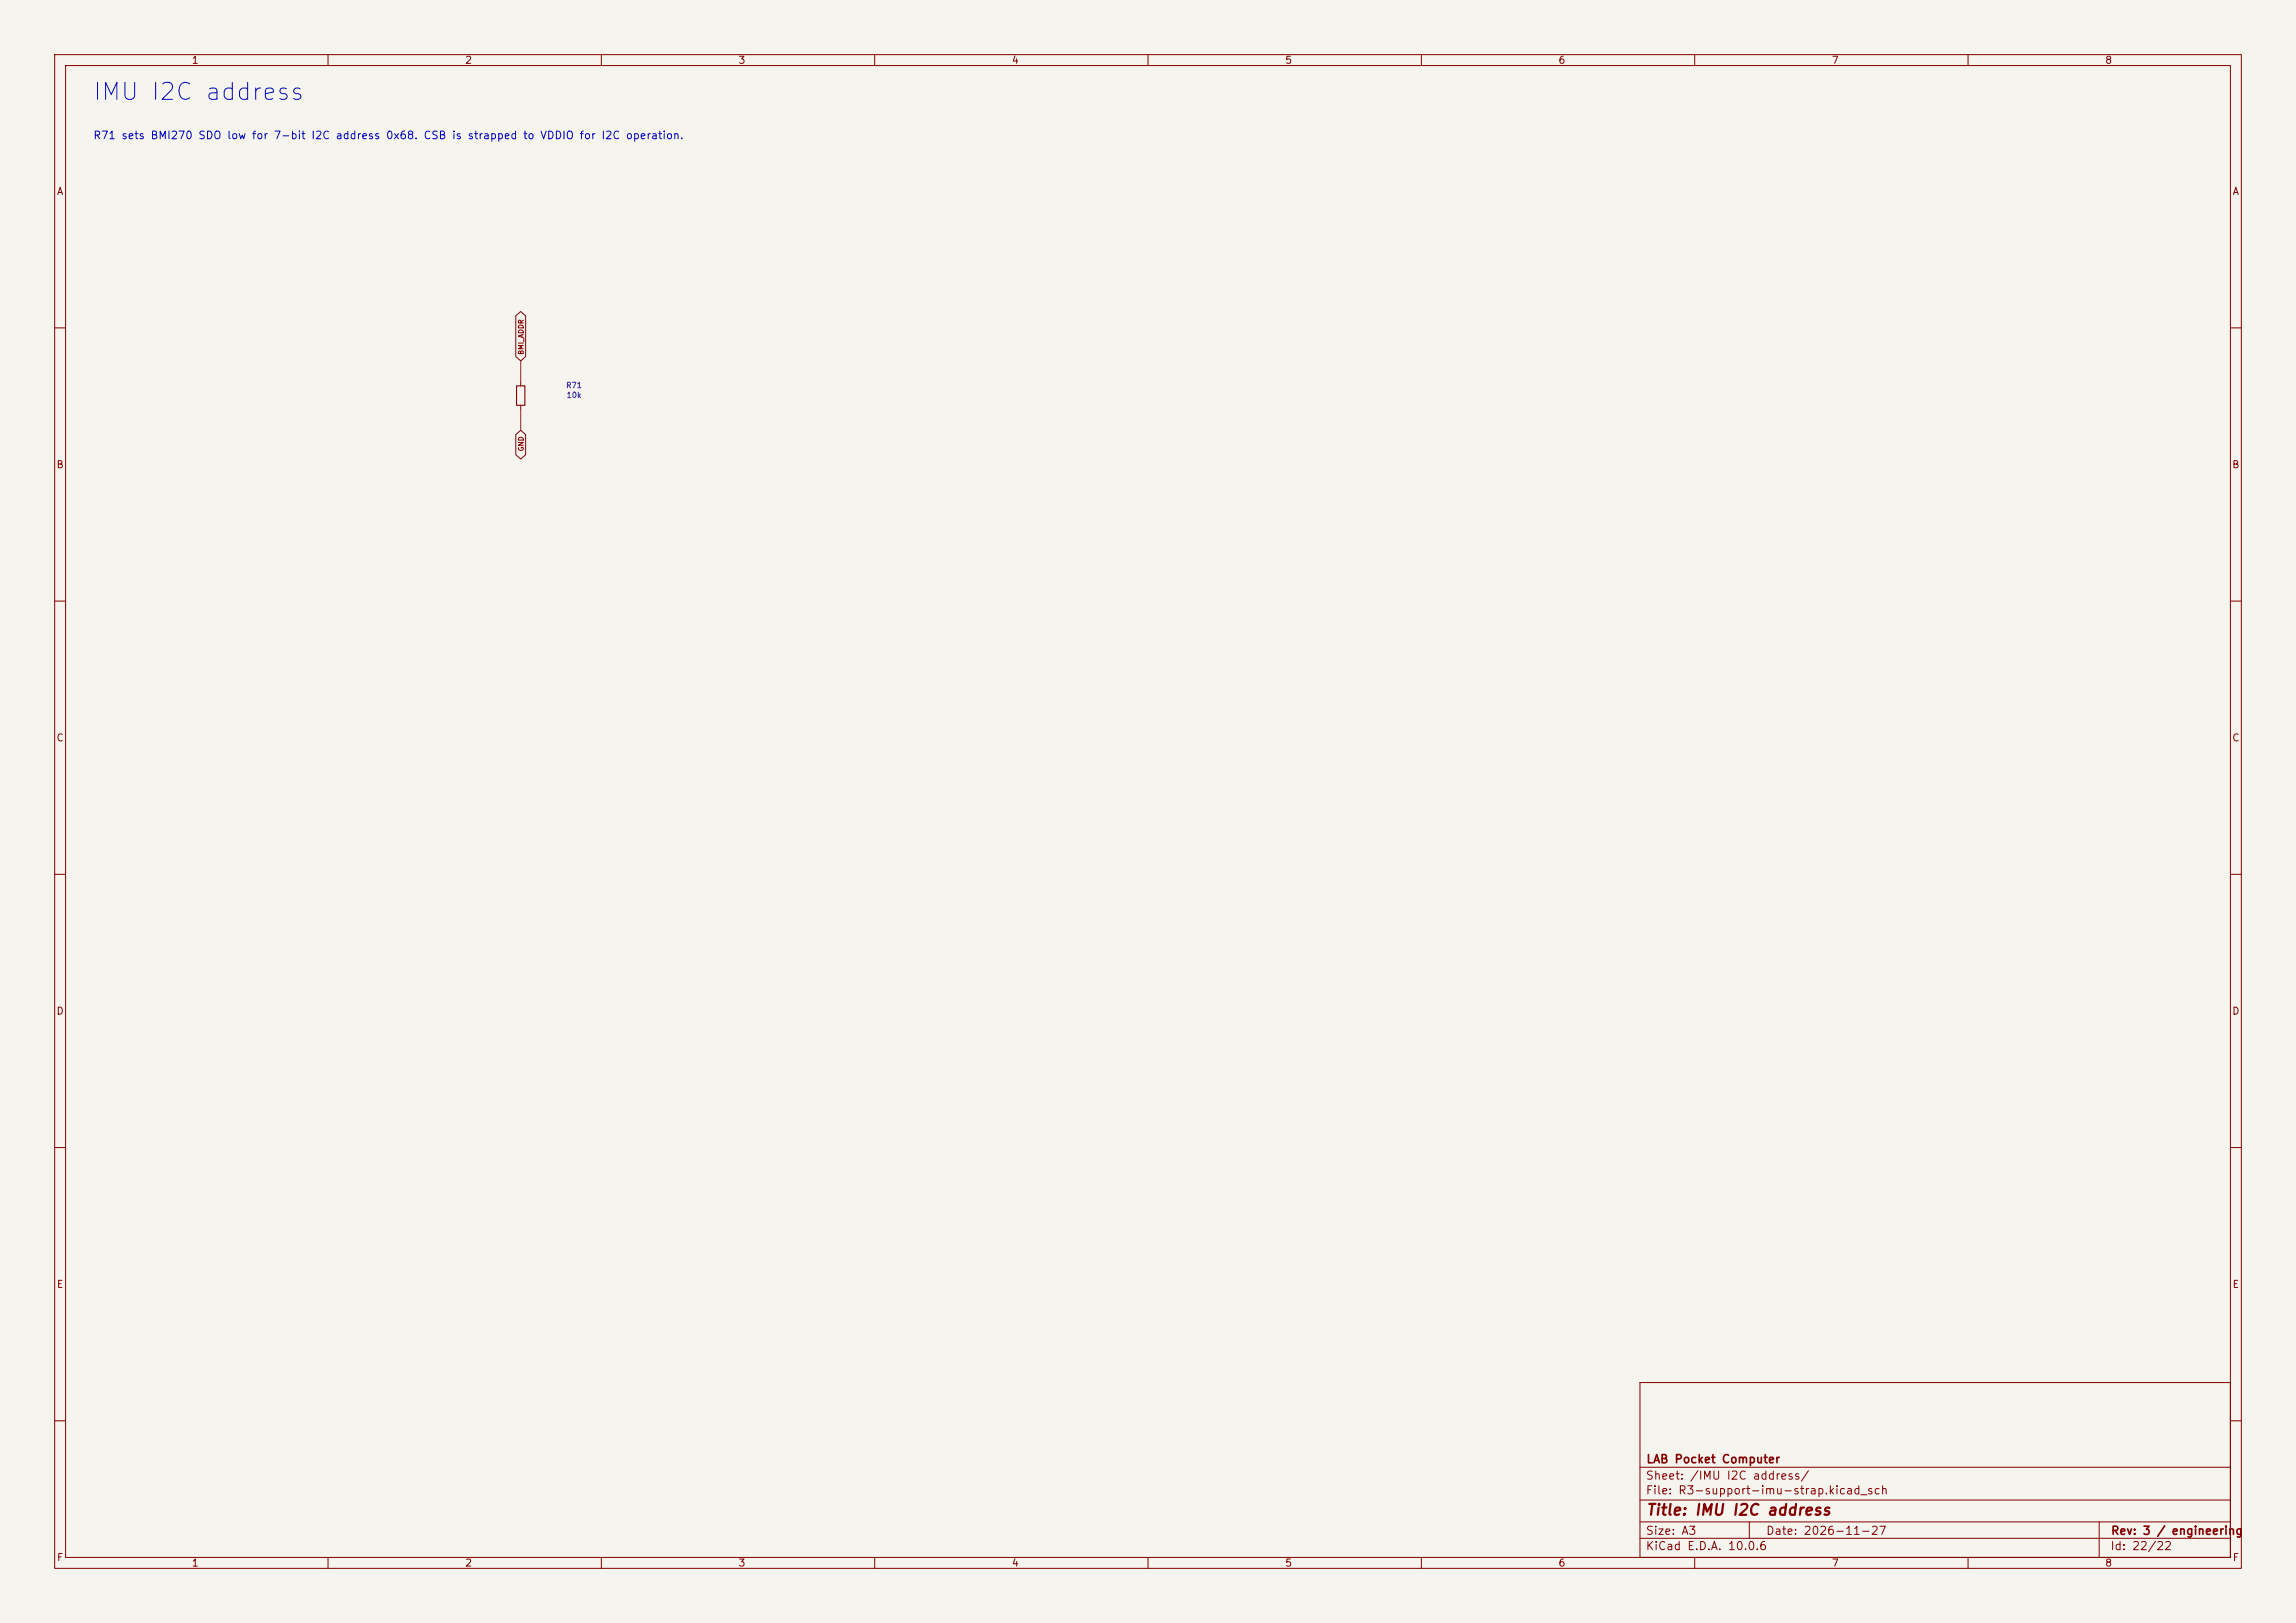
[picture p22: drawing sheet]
<svg xmlns="http://www.w3.org/2000/svg" width="420mm" height="297mm" viewBox="0 0 420 297" stroke-linecap="round" stroke-linejoin="round" font-family="sans-serif">
<defs><g id="words">
<text font-size="3.1" fill="#0000c2" x="16.8" y="19.1">IMU I2C address</text>
<text font-size="2" fill="#840000" x="301" y="277.8">Title: IMU I2C address</text>
<g font-size="1.5" fill="#840000">
<text x="301" y="268.1">LAB Pocket Computer</text>
<text x="300.9" y="273.8">File: R3-support-imu-strap.kicad_sch</text>
<text x="300.9" y="271.1">Sheet: /IMU I2C address/</text>
<text x="300.9" y="281.2">Size: A3</text>
<text x="322.9" y="281.2">Date: 2026-11-27</text>
<text x="386" y="281.2">Rev: 3 / engineering</text>
<text x="300.9" y="284">KiCad E.D.A. 10.0.6</text>
<text x="385.9" y="284">Id: 22/22</text>
</g>
<text font-size="1.4" fill="#0000c2" x="17" y="25.8">R71 sets BMI270 SDO low for 7-bit I2C address 0x68. CSB is strapped to VDDIO for I2C operation.</text>
<g font-size="1.3" fill="#840000">
<text x="35" y="12">1</text>
<text x="85" y="12">2</text>
<text x="135" y="12">3</text>
<text x="185" y="12">4</text>
<text x="235" y="12">5</text>
<text x="285" y="12">6</text>
<text x="335" y="12">7</text>
<text x="385" y="12">8</text>
<text x="10.3" y="36">A</text>
<text x="408.3" y="36">A</text>
<text x="10.2" y="86">B</text>
<text x="408.2" y="86">B</text>
<text x="10.2" y="136">C</text>
<text x="408.2" y="136">C</text>
<text x="10.2" y="186">D</text>
<text x="408.2" y="186">D</text>
<text x="10.3" y="236">E</text>
<text x="408.3" y="236">E</text>
<text x="10.3" y="286">F</text>
<text x="35" y="287">1</text>
<text x="85" y="287">2</text>
<text x="135" y="287">3</text>
<text x="185" y="287">4</text>
<text x="235" y="287">5</text>
<text x="285" y="287">6</text>
<text x="335" y="287">7</text>
<text x="385" y="287">8</text>
<text x="408.3" y="286">F</text>
</g>
<g font-size="1" fill="#006464">
<text x="103.4" y="71.3">R71</text>
<text x="103.5" y="73.1">10k</text>
</g>
<g font-size=".9" fill="#840000">
<text x="96" y="65" transform="rotate(-90 96 65)">BMI_ADDR</text>
<text x="96" y="82.7" transform="rotate(-90 96 82.7)">GND</text>
</g>
</g></defs>
<path d="M0 0h420v297h-420z" fill="#f5f4ef" stroke="#f5f4ef" stroke-width=".18"/>
<g fill="none" stroke="#840000" stroke-width=".18">
<path d="M10 10h400v277h-400zM12 12h396v273h-396zM60 10v2M110 10v2M160 10v2M210 10v2M260 10v2M310 10v2M360 10v2M94.3 57.8l.9-.8 1 .8v7.5l-1 .7-.9-.7zM10 60h2M94.3 79.5l.9-.8 1 .8v3.7l-1 .8-.9-.8z"/>
<path d="M95.2 69.9v.7M95.2 74.2v.7M408 60h2M10 110h2M408 110h2M10 160h2M408 160h2M10 210h2M408 210h2M300 253h108v32h-108zM10 260h2M300 278.5h108"/>
<path d="M300 274.5h108M300 268.5h108M320 278.5v3M384 278.5v6.5M408 260h2M60 285v2M110 285v2M160 285v2M210 285v2M260 285v2M300 281.5h108M310 285v2"/>
<path d="M360 285v2"/>
</g>
<path d="M94.5 70.6h1.5v3.6h-1.5z" fill="none" stroke="#840000" stroke-width=".2"/>
<path d="M95.2 66v3.9M95.2 74.9v3.8" fill="none" stroke="#009600" stroke-width=".18"/>
<use href="#words"/>
</svg>
